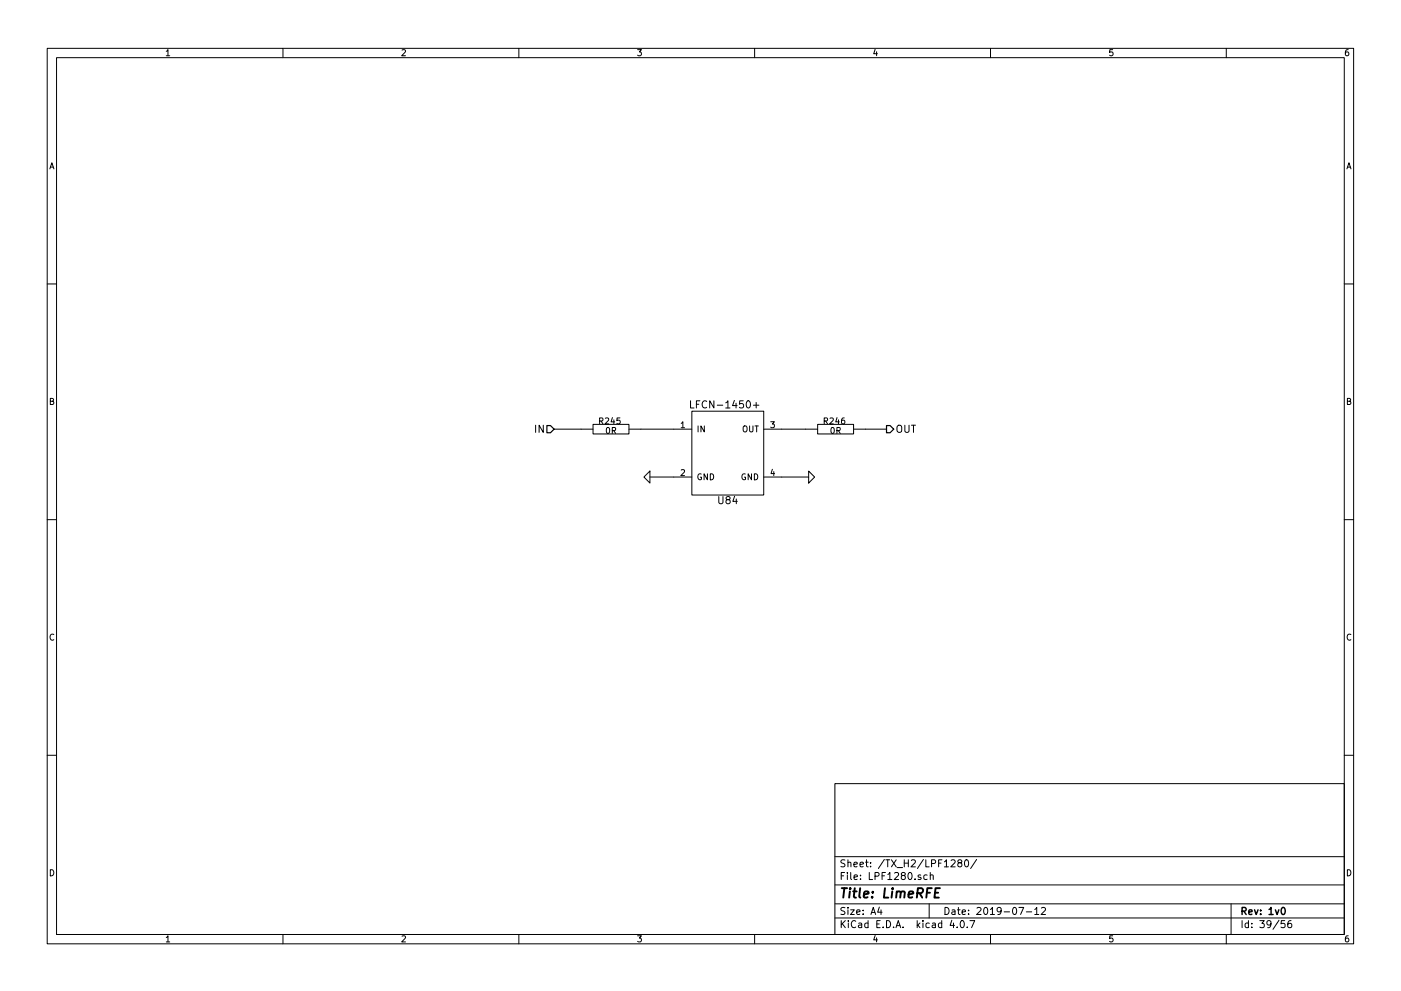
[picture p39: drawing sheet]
<svg xmlns="http://www.w3.org/2000/svg" width="297mm" height="210mm" viewBox="0 0 297 210" stroke-linecap="round" stroke-linejoin="round" font-family="sans-serif">
<g fill="none" stroke="#000" stroke-width=".21">
<path d="M10 10.3h277v189.9h-277zM12 12.2h273v186.1h-273zM35.3 10.9l.3-.4v1.3M35.3 11.8h.7M60 10.3v1.9M85.2 10.6l.5-.1 .3 .4-.8 .9h.8M110 10.3v1.9M135.2 10.5h.8l-.4 .5 .3 .1 .1 .2-.1 .4-.2 .1-.5-.1M160 10.3v1.9M185.5 10.5l-.3 .9h.8M185.9 11v.8M210 10.3v1.9"/>
<path d="M235.9 10.5h-.6v.6h.6l.1 .5-.3 .2-.4-.1M260 10.3v1.9M285.9 10.5l-.4 .1-.2 .2-.1 .8 .3 .2 .4-.1 .1-.4-.1-.2-.4-.1-.3 .3M10.6 35.8l.4-1.3 .4 1.3M10.7 35.5h.6M285.6 35.8l.4-1.3 .4 1.3M285.7 35.5h.6M10 60.2h2M285 60.2h2M10.7 85.1h.5l.1-.5-.6-.1v1.3h.5l.2-.4-.3-.3M113.6 90.2v1.5M115.2 90.2v1.5l-.9-1.5v1.5"/>
<path d="M117.5 91.1h8.2M125.7 90h7.6v2.1h-7.6zM127.1 89.3l.6-.1 .1-.4-.7-.1v1.2M127.4 89.3l.4 .6M128.3 88.8l.5-.1 .3 .3-.8 .9h.8M128.7 90.8l.1-.1a.67 .67 0 0 1 .5 .6 .67 .67 0 0 1-.5 .7l-.3-.5zM129.8 91.4l.6-.1 .1-.5-.7-.1v1.3M129.8 88.6l-.2 .9h.7M130.1 91.4l.4 .6M130.1 89.1v.8M131.4 88.7h-.6v.5h.6v.6l-.1 .1-.5-.1M133.3 91.1h13.4"/>
<path d="M144.4 89.8l.4-.3v1.2M144.4 99.7l.5-.1 .2 .4-.8 .9h.8M144.4 90.7h.7M146.4 85v1.6h.7M146.7 87.2h15.2v17.8h-15.2zM147.7 85.8h.5M148 90.4v1.2M148.4 85h-.7v1.6M149.3 90.4v1.2l-.7-1.2v1.2M149.8 85.2a.72 .72 0 0 0-1 .5 .72 .72 0 0 0 .7 .9l.3-.2M151.4 85v1.6l-.9-1.6v1.6M152.1 86h1.1"/>
<path d="M153.9 85.5l.4-.5v1.6M153.9 86.6h.9M155.7 85l-.4 1h1M156.1 85.5v1.1M157.6 85h-.8v.8l.2-.2 .5 .1 .2 .6-.3 .3-.6-.2M157.6 90.5l.2-.1h.4l.2 .8a.42 .42 0 0 1-.2 .4 .42 .42 0 0 1-.5 0l-.1-.4zM158.4 85.2l.2-.2a.81 .81 0 0 1 .5 .8 .81 .81 0 0 1-.5 .8l-.2-.2-.2-.4zM158.9 90.4v1l.3 .2h.2l.2-.2v-1M159.7 86h1.2M160.1 90.4h.7M160.3 85.4v1.2M160.4 90.4v1.2"/>
<path d="M161.9 91.1h11.5M163.4 89.5h.8l-.4 .5 .3 .1v.5l-.1 .1-.6-.1M163.8 99.6l-.3 .9h.7M171.4 99.9l1.3 1.3-1.3 1.3zM173.4 90h7.6v2.1h-7.6zM174.8 89.3l.6-.1v-.4l-.6-.1v1.2M175.1 89.3l.4 .6M176 88.8l.5-.1 .2 .3-.8 .9h.8M176.3 90.8l.2-.1a.67 .67 0 0 1 .4 .6 .67 .67 0 0 1-.4 .7l-.3-.5zM177.4 91.4l.7-.1v-.5l-.7-.1v1.3M177.5 88.6l-.3 .9h.8M177.7 91.4l.5 .6"/>
<path d="M177.8 89.1v.8M179 88.7h-.4l-.1 .3-.1 .7 .2 .2 .5-.1-.1-.6-.4-.1-.2 .3M181 91.1h7M190.2 90.4a.5 .5 0 0 1 .6-.2 .5 .5 0 0 1 .4 .5l-.1 .8-.3 .2a.53 .53 0 0 1-.6-.5zM191.8 90.2v1.3l.4 .2h.2l.3-.2v-1.3M193.2 90.2h.9M193.7 90.2v1.5M285.7 85.1h.5l.1-.5-.6-.1v1.3h.5l.2-.4-.3-.3M10 110.3h2M136.5 101.2l1.3-1.3v2.6zM137.8 101.2h8.9M148.7 100.6a.59 .59 0 0 0-.8 .5 .59 .59 0 0 0 .8 .6v-.5h-.2"/>
<path d="M150 100.5v1.3l-.7-1.3v1.3M150.6 100.5a.64 .64 0 0 1 .7 .7 .64 .64 0 0 1-.7 .6zM152.4 105.4v1.2l.3 .3h.3l.3-.3v-1.2M154.2 106l-.3-.3 .1-.2 .2-.1h.5l.1 .3-.1 .2-.6 .2-.2 .2v.3l.3 .3h.3l.3-.3v-.3l-.3-.3M155.8 105.3l-.4 1.1h.9M156.1 105.9v1M158 100.6a.59 .59 0 0 0-.7 .5 .59 .59 0 0 0 .7 .6l.1-.5h-.3M159.3 100.5v1.3l-.7-1.3v1.3M159.9 100.5a.64 .64 0 0 1 .8 .7 .64 .64 0 0 1-.8 .6zM161.9 101.2h9.5M164.1 100v.9M285 110.3h2"/>
<path d="M11.4 134.6a.58 .58 0 0 0-.8 .6 .58 .58 0 0 0 .8 .5M286.4 134.6a.58 .58 0 0 0-.8 .6 .58 .58 0 0 0 .8 .5M10 160.2h2M177 166.3h108v32h-108zM285 160.2h2M10.7 184.5a.65 .65 0 0 1 .7 .7 .65 .65 0 0 1-.7 .6zM35.3 198.9l.3-.4v1.3M35.3 199.8h.7M60 198.3v1.9M85.2 198.6l.5-.1 .3 .4-.8 .9h.8M110 198.3v1.9M135.2 198.5h.8l-.4 .5 .3 .1 .1 .2-.1 .4-.2 .1-.5-.1"/>
<path d="M160 198.3v1.9M177 194.8h108M177 191.8h108M177 187.8h108M177 181.8h108M178.4 195.3v1.5M178.4 185.8h.5M178.6 196l.6 .8M179.1 185.1h-.7v1.5M179.1 192.6l-.5-.1-.3 .3 .1 .3 .7 .4v.4l-.2 .1-.6-.1M179.1 182.5l-.5-.1-.3 .3 .1 .3 .7 .4v.4l-.2 .1-.6-.1M179.2 195.3l-.8 .9"/>
<path d="M179.7 185.1v.2M179.7 185.6v1M179.8 192.5v.2M179.8 183.1l.2-.2 .4 .1v.9M179.8 182.4v1.5M179.8 193v1M179.9 195.3v.2M179.9 195.8v1M180.3 193h.8l-.8 1h.8M180.4 185.1v1.3l.2 .2M181.1 183.4l.7-.1-.1-.3-.4-.1-.2 .2v.7h.6M181.1 186.1l.7-.1-.1-.3-.4-.1-.2 .2 .1 .7h.5"/>
<path d="M181.4 195.5a.71 .71 0 0 0-1 .5 .71 .71 0 0 0 .8 .8l.2-.1M181.6 193.5l.7-.1v-.3l-.4-.1-.3 .2 .1 .7h.6M182.1 195.9h.6v.9M182.3 183.4l.8-.1-.1-.3-.4-.1-.3 .2 .1 .7h.6M182.4 186.5v.1M182.4 185.7v.1M182.7 196.2l-.7 .3 .2 .3 .5-.1M183 193.9v.1M183 193.1v.1M183.5 182.9h.6M183.7 182.4v1.3l.4 .2M184 195.9l-.4-.1-.3 .3 .1 .6 .2 .1 .4-.1"/>
<path d="M184 195.3v1.5M184.3 185.1v1.5h.7M184.6 183.8v.1M184.6 183v.1M184.7 194l.4-1.5 .5 1.5M184.8 193.6h.7M185.5 185.9l.7-.1 .2-.2-.1-.3-.2-.2h-.6v1.5M185.5 198.5l-.3 .9h.8M185.9 199v.8M185.9 196h.5M186.4 192.5l-.3 1h.9M186.6 195.3h-.7v1.5h.7"/>
<path d="M186.8 193v1M187 185.8h.5M187.2 196.7v.1M187.5 182.3l-1.3 2M187.7 185.1h-.7v1.5M187.8 182.4h.8M188 195.3a.76 .76 0 0 1 .8 .8 .76 .76 0 0 1-.8 .7zM188.2 182.4v1.5M188.2 185.5l.5-.4v1.5M188.2 186.6h.9M189 182.4l1 1.5M189.5 196.7v.1"/>
<path d="M189.7 185.3l.5-.2 .3 .4-.9 1.1h.9M190 196.8l.4-1.5 .6 1.5M190 182.4l-1 1.5M190.1 196.4h.7M190.2 184.1h1.2M191.4 185.7l-.3-.2 .1-.2 .2-.2 .4 .1 .1 .2v.2l-.5 .1-.3 .3v.3l.3 .3h.3l.2-.3v-.3l-.2-.3M191.5 196.7v.1M191.7 182.4v1.5M191.7 183.1h.9M192.6 182.4v1.5M192.7 185.3l.2-.2a.8 .8 0 0 1 .5 .8 .8 .8 0 0 1-.5 .7l-.4-.6zM193.2 182.6l.6-.2 .3 .4-1 1.1h1"/>
<path d="M194 186.5v.1M194.5 195.3v1.5M194.6 196.3l.4 .5M195 195.8l-.5 .6M195.2 185.7l-.3-.1-.3 .2 .1 .2 .5 .2v.3h-.6M195.7 195.3v.2M195.7 195.8v1M195.8 182.3l-1.3 2M196.3 182.4v1.5h.7M196.6 185.7l-.5-.1-.2 .3v.6l.2 .1 .5-.1M197 191.8v3M197 195.9l-.4-.1-.3 .3 .1 .6 .2 .1 .4-.1"/>
<path d="M197.2 185.7l.2-.1 .4 .1 .1 .9M197.2 185.1v1.5M197.5 183.2l.7-.1 .2-.2-.1-.3-.2-.2h-.6v1.5M197.7 195.9h.6v.9M198.3 196.2l-.7 .3 .2 .3 .5-.1M199 183.1h.5M199.7 195.9l-.5-.1-.2 .3v.6l.2 .1 .5-.1M199.7 195.3v1.5M199.7 182.4h-.7v1.5M200.2 182.8l.5-.4v1.5M200.2 183.9h.9M200.4 192.5a.76 .76 0 0 1 .8 .8 .76 .76 0 0 1-.8 .7z"/>
<path d="M201.7 182.6l.5-.2 .3 .4-.9 1.1h.9M201.8 195.2l-.4 1.1h1M201.9 193.1h.5l.1 .9M202.2 195.8v1M202.5 193.4l-.7 .3 .2 .3 .5-.1M202.9 196.7v.1M203 193h.6M203.2 192.5v1.3l.4 .2M203.4 183.1l-.3-.3v-.2l.3-.2 .4 .1 .1 .2v.2l-.5 .2-.3 .3v.4l.3 .1h.3l.2-.3v-.2l-.2-.3M203.8 195.4l.1-.1a.8 .8 0 0 1 .6 .8 .8 .8 0 0 1-.6 .7 .97 .97 0 0 1-.1-1.4zM204 193.5l.7-.1-.1-.3-.4-.1-.2 .2 .1 .7h.5M204.6 182.6l.3-.2a.8 .8 0 0 1 .5 .8 .8 .8 0 0 1-.5 .7l-.4-.5z"/>
<path d="M205.1 196.7v.1M205.4 193.9v.1M205.4 193.1v.1M205.6 195.3h1.1l-.7 1.5M207.1 182.3l-1.3 2M207.1 192.7l.6-.2 .3 .5-.9 1h.9M208.7 192.7l.2-.2a.8 .8 0 0 1 .5 .8 .8 .8 0 0 1-.5 .7l-.3-.5zM210 193l.4-.5v1.5M210 194h.8M210 198.3v1.9M212.3 193.2l-.3 .3h-.3l-.3-.3v-.4l.3-.3h.3l.3 .3a1.01 1.01 0 0 1-.5 1.2h-.2M212.9 193.5h1.1"/>
<path d="M214.8 192.7l.2-.2a.8 .8 0 0 1 .6 .8 .8 .8 0 0 1-.6 .7l-.3-.5zM216 192.5h1l-.6 1.5M217.6 193.5h1.1M219.4 193l.4-.5v1.5M219.4 194h.8M220.8 192.7l.6-.2 .3 .5-1 1h1M235.9 198.5h-.6v.7l.6-.1 .1 .5-.3 .2-.4-.1M260 198.3v1.9M261 191.8v6.5M263.3 195.3v1.5M264.7 195.9l-.4-.1-.3 .3 .1 .6 .2 .1 .4-.1M264.7 195.3v1.5"/>
<path d="M265.4 196.7v.1M265.4 195.9v.1M267.1 195.3h.9l-.5 .6 .5 .1v.7l-.2 .1-.7-.1M269.5 196l-.3 .3h-.3l-.3-.3v-.4l.3-.3h.3l.3 .3a1.01 1.01 0 0 1-.5 1.2h-.2M271.2 195.2l-1.3 2M272.4 195.3h-.7l-.1 .7h.7l.2 .2-.1 .5-.2 .1-.6-.1M273.7 195.3l-.4 .1a1.11 1.11 0 0 0-.1 1.3l.4 .1 .2-.1 .1-.5-.3-.3-.4 .1-.2 .2M285.7 184.5a.65 .65 0 0 1 .7 .7 .65 .65 0 0 1-.7 .6zM285.9 198.5l-.4 .1-.2 .3-.1 .7 .3 .2 .4-.1 .1-.4-.1-.2-.4-.1-.3 .3"/>
</g>
<path d="M263.3 193.3l.8-.1 .1-.2-.1-.3-.2-.2h-.6v1.5M263.7 193.3l.5 .7M264.8 193.5l.7-.1-.1-.3-.4-.1-.2 .2v.7h.6M266 193l.3 1 .4-1M267.3 193.9v.1M267.3 193.1v.1M269.1 193l.4-.5v1.5M269.1 194h.8M270.4 193l.4 1 .3-1M271.8 192.7l.2-.2a.8 .8 0 0 1 .5 .8 .8 .8 0 0 1-.5 .7l-.4-.5z" fill="none" stroke="#000" stroke-width=".3"/>
<g fill="none" stroke="#000" stroke-width=".41">
<path d="M178.5 188.4h1.1M179 188.4l-.2 2M180.2 189.1l-.2 1.3M180.3 188.4l-.1 .2 .2-.1-.1-.1-.1 .2M180.9 189.1h.7M181.2 188.4l-.2 1.8 .1 .1 .4 .1M182.4 188.4l-.2 1.8 .2 .2M183.2 189.8l.9-.2v-.4l-.6-.1-.3 .3v.9h.7M184.9 190.3v.1M185.1 189.2l-.1 .2-.1-.1 .2-.1-.1 .2M187.6 188.4l-.2 2h.9M189.2 189.1l-.2 1.3"/>
<path d="M189.3 188.4l-.1 .2 .2-.1-.1-.1-.1 .2M190.1 189.3l.3-.2 .5 .1v1.2M190.1 189.1l-.1 1.3M191 189.4a.52 .52 0 0 1 .8-.2l-.1 1.2M192.6 189.8l1-.2v-.4l-.6-.1-.3 .3v.9h.7M194.5 189.5l1-.1a.56 .56 0 0 0 .1-.9l-1-.1-.2 2M195 189.5l.5 .9M196.5 189.4h.7M197.6 188.4h-1l-.2 2M198.2 189.4h.7M199.3 188.4h-1l-.2 2h1"/>
</g>
<path d="M116 90.3h.7l.8 .8-.8 .7h-.7zM188 90.3h.7l.8 .8-.8 .7h-.7z" fill="none" stroke="#000" stroke-width=".25"/>
</svg>
